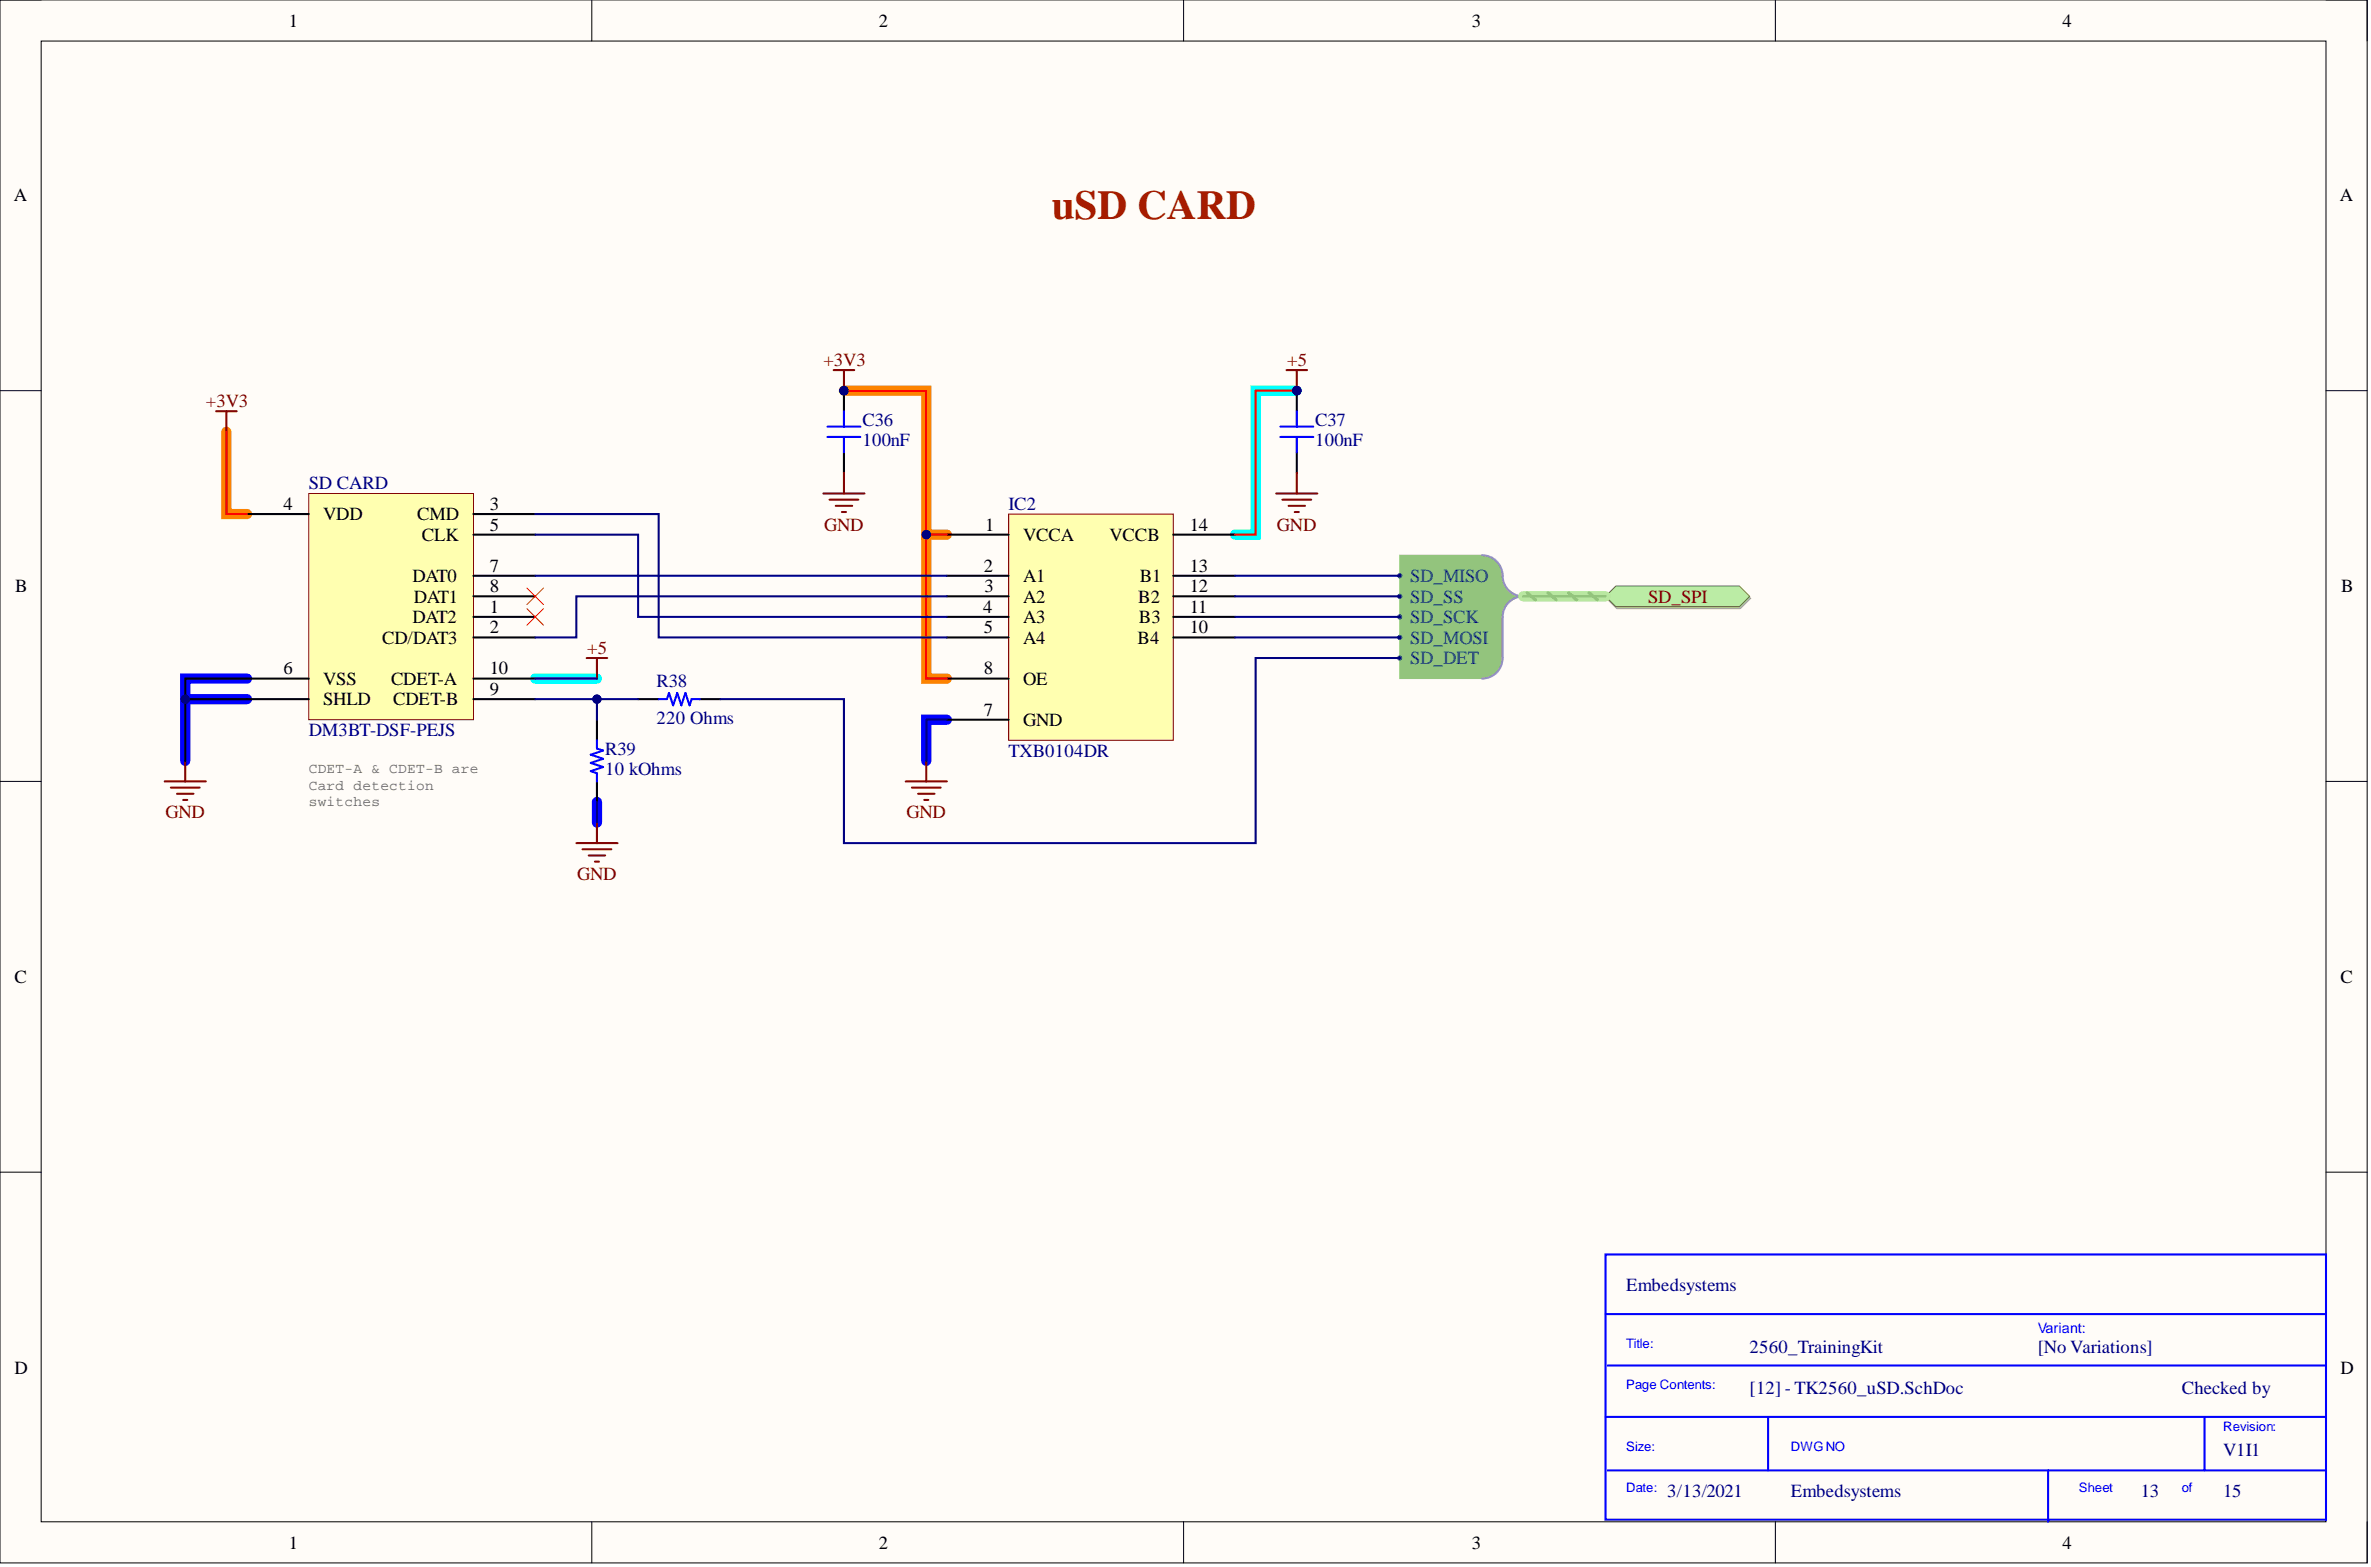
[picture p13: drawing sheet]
<svg xmlns="http://www.w3.org/2000/svg" width="292mm" height="193mm" viewBox="0 0 292 193" stroke-linecap="round" stroke-linejoin="round" font-family="sans-serif">
<defs><g id="words">
<text font-size="5.1" fill="#a61c00" x="129.6" y="27">uSD CARD</text>
<g font-size="2.3">
<text x="35.6" y="3.3">1</text>
<text x="108.3" y="3.3">2</text>
<text x="181.3" y="3.3">3</text>
<text x="254.1" y="3.3">4</text>
<text x="1.7" y="24.8">A</text>
<text x="288.2" y="24.8">A</text>
<text x="34.9" y="62.8">4</text>
<text x="39.8" y="64.1">VDD</text>
<text x="51.4" y="64.1">CMD</text>
<text x="60.4" y="62.8">3</text>
<text x="60.4" y="65.3">5</text>
<text x="121.4" y="65.3">1</text>
<text x="146.6" y="65.3">14</text>
<text x="50.8" y="71.7">DAT0</text>
<text x="52" y="66.6">CLK</text>
<text x="60.4" y="70.4">7</text>
<text x="121.2" y="70.4">2</text>
<text x="126" y="66.6">VCCA</text>
<text x="126" y="71.7">A1</text>
<text x="136.7" y="66.6">VCCB</text>
<text x="140.4" y="71.7">B1</text>
<text x="146.6" y="70.4">13</text>
<text x="1.9" y="72.9">B</text>
<text x="50.8" y="76.7">DAT2</text>
<text x="51" y="74.2">DAT1</text>
<text x="60.4" y="75.5">1</text>
<text x="60.4" y="78">2</text>
<text x="60.4" y="72.9">8</text>
<text x="121.1" y="75.5">4</text>
<text x="121.2" y="78">5</text>
<text x="121.3" y="72.9">3</text>
<text x="126" y="74.2">A2</text>
<text x="126" y="76.7">A3</text>
<text x="140.2" y="74.2">B2</text>
<text x="140.3" y="76.7">B3</text>
<text x="146.6" y="78">10</text>
<text x="146.6" y="75.5">11</text>
<text x="146.6" y="72.9">12</text>
<text x="288.4" y="72.9">B</text>
<text x="34.9" y="83.1">6</text>
<text x="47.1" y="79.3">CD/DAT3</text>
<text x="60.4" y="83.1">10</text>
<text x="121.2" y="83.1">8</text>
<text x="126" y="79.3">A4</text>
<text x="140.2" y="79.3">B4</text>
<text x="39.8" y="84.3">VSS</text>
<text x="39.8" y="86.9">SHLD</text>
<text x="48.2" y="84.3">CDET-A</text>
<text x="48.4" y="86.9">CDET-B</text>
<text x="60.4" y="85.6">9</text>
<text x="121.2" y="88.1">7</text>
<text x="126" y="89.4">GND</text>
<text x="126" y="84.3">OE</text>
<text x="1.8" y="121">C</text>
<text x="288.3" y="121">C</text>
<text x="1.8" y="169.2">D</text>
<text x="288.3" y="169.2">D</text>
<text x="35.6" y="190.7">1</text>
<text x="108.3" y="190.7">2</text>
<text x="181.3" y="190.7">3</text>
<text x="254.1" y="190.7">4</text>
</g>
<g font-size="2.3" fill="#800000">
<text x="101.4" y="45.1">+3V3</text>
<text x="158.6" y="45.1">+5</text>
<text x="25.4" y="50.1">+3V3</text>
<text x="101.5" y="65.3">GND</text>
<text x="157.3" y="65.3">GND</text>
<text x="203" y="74.2">SD_SPI</text>
<text x="72.4" y="80.5">+5</text>
<text x="20.4" y="100.8">GND</text>
<text x="111.7" y="100.8">GND</text>
<text x="71.1" y="108.4">GND</text>
</g>
<g font-size="2.3" fill="#000080">
<text x="106.3" y="52.4">C36</text>
<text x="162" y="52.4">C37</text>
<text x="106.3" y="54.9">100nF</text>
<text x="162" y="54.9">100nF</text>
<text x="38" y="60.3">SD CARD</text>
<text x="124.3" y="62.8">IC2</text>
<text x="80.9" y="89.1">220 Ohms</text>
<text x="80.9" y="84.6">R38</text>
<text x="38" y="90.7">DM3BT-DSF-PEJS</text>
<text x="74.6" y="95.5">10 kOhms</text>
<text x="74.6" y="92.9">R39</text>
<text x="124.3" y="93.2">TXB0104DR</text>
<text x="200.3" y="159">Embedsystems</text>
<text x="215.6" y="166.6">2560_TrainingKit</text>
<text x="251.1" y="166.6">[No Variations]</text>
<text x="215.6" y="171.7">[12] - TK2560_uSD.SchDoc</text>
<text x="268.8" y="171.7">Checked by</text>
<text x="273.9" y="179.3">V1I1</text>
<text x="205.4" y="184.4">3/13/2021</text>
<text x="220.6" y="184.4">Embedsystems</text>
<text x="263.7" y="184.4">13</text>
<text x="273.9" y="184.4">15</text>
</g>
<g font-size="2.3" fill="#003a70">
<text x="173.7" y="71.7">SD_MISO</text>
<text x="173.7" y="74.2">SD_SS</text>
<text x="173.7" y="76.7">SD_SCK</text>
<text x="173.7" y="79.3">SD_MOSI</text>
<text x="173.7" y="81.8">SD_DET</text>
</g>
<g font-size="1.8" fill="#666">
<text x="38" y="95.2">CDET-A &amp; CDET-B are</text>
<text x="38" y="97.2">Card detection</text>
<text x="38" y="99.3">switches</text>
</g>
<text font-size="1.8" fill="#00f" x="251.1" y="164.2">Variant:</text>
<g font-size="1.6" fill="#00f">
<text x="200.3" y="166">Title:</text>
<text x="200.3" y="171.1">Page Contents:</text>
<text x="200.3" y="178.7">Size:</text>
<text x="220.6" y="178.7">DWG NO</text>
<text x="273.9" y="176.2">Revision:</text>
<text x="200.3" y="183.8">Date:</text>
<text x="256.1" y="183.8">Sheet</text>
<text x="268.8" y="183.8">of</text>
</g>
</g></defs>
<path d="M0 0h291.6v192.5h-291.6z" fill-rule="evenodd" fill="#fffcf8"/>
<path d="M0 0h291.6v192.5h-291.6z" fill="none" stroke="#000" stroke-width=".12"/>
<path d="M5.1 5.1h281.5v182.3h-281.5z" fill-rule="evenodd" fill="#fffcf8"/>
<g fill="none" stroke="#000" stroke-width=".12">
<path d="M0 0h5.1M72.9 0v5.1M145.8 0v5.1M218.7 0v5.1M286.6 0h5v5.1M5.1 5.1h281.5v182.3h-281.5zM0 48.1h5.1M286.6 48.1h5M0 96.2h5.1M286.6 96.2h5M0 144.3h5.1M286.6 144.3h5"/>
<path d="M72.9 187.4v5.1M145.8 187.4v5.1M218.7 187.4v5.1M291.6 187.4v5.1"/>
</g>
<path d="M27.9 53.2v10.1h2.5M104 48.1h10.1v17.7h2.6M114.1 65.8v17.8h2.6" fill="none" stroke="#fd8300" stroke-width="1.3"/>
<path d="M22.8 86.1h7.6M30.4 83.6h-7.6v10.1M73.5 98.8v2.5M116.7 88.6h-2.6v5.1" fill="none" stroke="#00f" stroke-width="1.3"/>
<path d="M159.8 48.1h-5.1v17.7h-2.5M65.9 83.6h7.6" fill="none" stroke="#0ff" stroke-width="1.3"/>
<path d="M197.8 154.5h88.8v32.6h-88.8zM197.8 161.8h88.8M197.8 174.5h88.8M198.1 168.2h88.5M217.8 174.5v6.6M271.6 174.5v6.6M198.1 181.1h88.5M252.3 181.1v6.3" fill="none" stroke="#00f" stroke-width=".25"/>
<path d="M38 60.8h20.3v27.8h-20.3z" fill-rule="evenodd" fill="#ffffb0"/>
<path d="M38 60.8h20.3v27.8h-20.3z" fill="none" stroke="#800000" stroke-width=".12"/>
<path d="M30.4 63.3h7.6M58.3 76h7.6M58.3 78.5h7.6M58.3 63.3h7.6M58.3 65.8h7.6M58.3 70.9h7.6M58.3 73.4h7.6M30.4 83.6h7.6M30.4 86.1h7.6M58.3 83.6h7.6M58.3 86.1h7.6" fill="none" stroke="#000" stroke-width=".25"/>
<path d="M124.3 63.3h20.2v27.9h-20.2z" fill-rule="evenodd" fill="#ffffb0"/>
<path d="M124.3 63.3h20.2v27.9h-20.2z" fill="none" stroke="#800000" stroke-width=".12"/>
<path d="M116.7 65.8h7.6M116.7 70.9h7.6M116.7 78.5h7.6M116.7 76h7.6M116.7 73.4h7.6M144.5 65.8h7.7M144.5 70.9h7.7M144.5 78.5h7.7M144.5 76h7.7M144.5 73.4h7.7M116.7 88.6h7.6M116.7 83.6h7.6" fill="none" stroke="#000" stroke-width=".25"/>
<path d="M102.7 45.6h2.5M104 45.6v2.5" fill="none" stroke="#800000" stroke-width=".25"/>
<circle cx="104" cy="48.1" r=".51" fill="#000080"/>
<circle cx="104" cy="48.1" r=".51" fill="none" stroke="#000080" stroke-width=".12"/>
<path d="M158.5 45.6h2.5M159.8 45.6v2.5" fill="none" stroke="#800000" stroke-width=".25"/>
<circle cx="159.8" cy="48.1" r=".51" fill="#000080"/>
<circle cx="159.8" cy="48.1" r=".51" fill="none" stroke="#000080" stroke-width=".12"/>
<circle cx="104" cy="48.1" r=".51" fill="#000080"/>
<circle cx="104" cy="48.1" r=".51" fill="none" stroke="#000080" stroke-width=".12"/>
<path d="M104 48.1v2.5M104 55.7v2.5" fill="none" stroke="#000" stroke-width=".25"/>
<circle cx="104" cy="48.1" r=".51" fill="#000080"/>
<circle cx="104" cy="48.1" r=".51" fill="none" stroke="#000080" stroke-width=".12"/>
<path d="M101.9 52.5h4.1M101.9 53.8h4.1M104 50.6v1.9M104 53.8v1.9" fill="none" stroke="#00f" stroke-width=".25"/>
<circle cx="159.8" cy="48.1" r=".51" fill="#000080"/>
<circle cx="159.8" cy="48.1" r=".51" fill="none" stroke="#000080" stroke-width=".12"/>
<path d="M159.8 48.1v2.5M159.8 55.7v2.5" fill="none" stroke="#000" stroke-width=".25"/>
<circle cx="159.8" cy="48.1" r=".51" fill="#000080"/>
<circle cx="159.8" cy="48.1" r=".51" fill="none" stroke="#000080" stroke-width=".12"/>
<path d="M157.7 52.5h4.1M157.7 53.8h4.1M159.8 50.6v1.9M159.8 53.8v1.9M73.5 91.2v1l.8 .2-1.5 .5 1.5 .5-1.5 .6 1.5 .5-1.5 .5 .7 .2v1M81.1 86.1h1.1l.2-.8 .5 1.6 .5-1.6 .5 1.6 .5-1.6 .6 1.6 .2-.8h1" fill="none" stroke="#00f" stroke-width=".25"/>
<g fill="none" stroke="#800000" stroke-width=".25">
<path d="M26.6 50.6h2.6M27.9 50.6v2.6M104 58.2v2.6M159.8 58.2v2.6M101.4 60.8h5.1M102.2 61.5h3.5M103 62.3h2M103.7 63.1h.5M157.2 60.8h5.1M158 61.5h3.5M158.7 62.3h2.1M159.5 63.1h.5"/>
<path d="M20.3 96.2h5.1M21 97h3.6M21.8 97.7h2M22.6 98.5h.5M22.8 93.7v2.5M72.3 81h2.5M73.5 81v2.6M111.6 96.2h5.1M112.3 97h3.6M113.1 97.7h2M113.9 98.5h.5M114.1 93.7v2.5"/>
<path d="M71 103.8h5.1M71.8 104.6h3.5M72.5 105.3h2.1M73.3 106.1h.5M73.5 101.3v2.5"/>
</g>
<path d="M64.9 72.4l2 2M64.9 75l2 2M66.9 72.4l-2 2M66.9 75l-2 2" fill="none" stroke="#f00" stroke-width=".12"/>
<path d="M73.5 88.6v2.6M73.5 96.2v2.6M78.6 86.1h2.5M86.2 86.1h2.6" fill="none" stroke="#000" stroke-width=".25"/>
<path d="M172.4 68.4h10.2a2.62 2.62 0 0 1 2.5 3.1l.7 1.1 1.2 .8-1.2 .9-.7 1v5.7l-.3 1.3-.9 .9-1.3 .4h-10.2z" fill-rule="evenodd" fill="#93c47d"/>
<path d="M172.4 68.4h10.2a2.62 2.62 0 0 1 2.5 3.1l.7 1.1 1.2 .8-1.2 .9-.7 1v5.7l-.3 1.3-.9 .9-1.3 .4h-10.2z" fill="none" stroke="#93c47d" stroke-width=".12"/>
<path d="M182.6 68.4a2.53 2.53 0 0 1 2.5 2.5 2.53 2.53 0 0 0 2.6 2.5 2.54 2.54 0 0 0-2.6 2.6v5a2.53 2.53 0 0 1-2.5 2.6" fill="none" stroke="#8f9ec9" stroke-width=".25"/>
<circle cx="172.4" cy="70.9" r=".25" fill="#003a70"/>
<circle cx="172.4" cy="70.9" r=".25" fill="none" stroke="#003a70" stroke-width=".12"/>
<circle cx="172.4" cy="73.4" r=".25" fill="#003a70"/>
<circle cx="172.4" cy="73.4" r=".25" fill="none" stroke="#003a70" stroke-width=".12"/>
<circle cx="172.4" cy="76" r=".25" fill="#003a70"/>
<circle cx="172.4" cy="76" r=".25" fill="none" stroke="#003a70" stroke-width=".12"/>
<circle cx="172.4" cy="78.5" r=".25" fill="#003a70"/>
<circle cx="172.4" cy="78.5" r=".25" fill="none" stroke="#003a70" stroke-width=".12"/>
<circle cx="172.4" cy="81" r=".25" fill="#003a70"/>
<circle cx="172.4" cy="81" r=".25" fill="none" stroke="#003a70" stroke-width=".12"/>
<path d="M197.9 73.7l1.3-1.3h15.2l1.3 1.3-1.3 1.3h-15.2z" fill-rule="evenodd" fill="#afc3a6"/>
<path d="M197.9 73.7l1.3-1.3h15.2l1.3 1.3-1.3 1.3h-15.2z" fill="none" stroke="#9baf92" stroke-width=".12"/>
<path d="M197.8 73.4l1.3-1.2h15.2l1.3 1.2-1.3 1.3h-15.2z" fill-rule="evenodd" fill="#bbeca5"/>
<path d="M197.8 73.4l1.3-1.2h15.2l1.3 1.2-1.3 1.3h-15.2z" fill="none" stroke="#578841" stroke-width=".12"/>
<path d="M114.1 65.8v17.8h2.6" fill="none" stroke="#f00" stroke-width=".25"/>
<circle cx="114.1" cy="65.8" r=".51" fill="#000080"/>
<circle cx="114.1" cy="65.8" r=".51" fill="none" stroke="#000080" stroke-width=".12"/>
<path d="M187.7 73.4h10.1" fill="none" stroke="#b1e29b" stroke-width="1.3"/>
<path d="M188.2 73l1 .9M190.7 73l1 .9M193.2 73l1 .9M195.8 73l1 .9" fill="none" stroke="#93c47d" stroke-width=".38"/>
<path d="M187.7 73.4h10.1" fill="none" stroke="#93c47d" stroke-width=".25"/>
<path d="M22.8 86.1h7.6" fill="none" stroke="#000" stroke-width=".25"/>
<circle cx="22.8" cy="86.1" r=".51" fill="#000080"/>
<circle cx="22.8" cy="86.1" r=".51" fill="none" stroke="#000080" stroke-width=".12"/>
<path d="M30.4 83.6h-7.6v10.1" fill="none" stroke="#000" stroke-width=".25"/>
<circle cx="22.8" cy="86.1" r=".51" fill="#000080"/>
<circle cx="22.8" cy="86.1" r=".51" fill="none" stroke="#000080" stroke-width=".12"/>
<path d="M27.9 53.2v10.1h2.5" fill="none" stroke="#f00" stroke-width=".25"/>
<path d="M65.9 86.1h12.7" fill="none" stroke="#000080" stroke-width=".25"/>
<circle cx="73.5" cy="86.1" r=".51" fill="#000080"/>
<circle cx="73.5" cy="86.1" r=".51" fill="none" stroke="#000080" stroke-width=".12"/>
<path d="M65.9 65.8h12.7v10.2h38.1M65.9 63.3h15.2v15.2h35.6M65.9 70.9h50.8M116.7 73.4h-45.7v5.1h-5.1M65.9 83.6h7.6" fill="none" stroke="#000080" stroke-width=".25"/>
<path d="M104 48.1h10.1v17.7h2.6" fill="none" stroke="#f00" stroke-width=".25"/>
<circle cx="114.1" cy="65.8" r=".51" fill="#000080"/>
<circle cx="114.1" cy="65.8" r=".51" fill="none" stroke="#000080" stroke-width=".12"/>
<circle cx="104" cy="48.1" r=".51" fill="#000080"/>
<circle cx="104" cy="48.1" r=".51" fill="none" stroke="#000080" stroke-width=".12"/>
<path d="M152.2 78.5h20.2M152.2 76h20.2M152.2 73.4h20.2M152.2 70.9h20.2M116.7 88.6h-2.6v5.1" fill="none" stroke="#000080" stroke-width=".25"/>
<path d="M159.8 48.1h-5.1v17.7h-2.5" fill="none" stroke="#f00" stroke-width=".25"/>
<circle cx="159.8" cy="48.1" r=".51" fill="#000080"/>
<circle cx="159.8" cy="48.1" r=".51" fill="none" stroke="#000080" stroke-width=".12"/>
<path d="M73.5 86.1v2.5M73.5 98.8v2.5" fill="none" stroke="#000080" stroke-width=".25"/>
<circle cx="73.5" cy="86.1" r=".51" fill="#000080"/>
<circle cx="73.5" cy="86.1" r=".51" fill="none" stroke="#000080" stroke-width=".12"/>
<path d="M172.4 81h-17.7v22.8h-50.7v-17.7h-15.2" fill="none" stroke="#000080" stroke-width=".25"/>
<use href="#words"/>
</svg>
